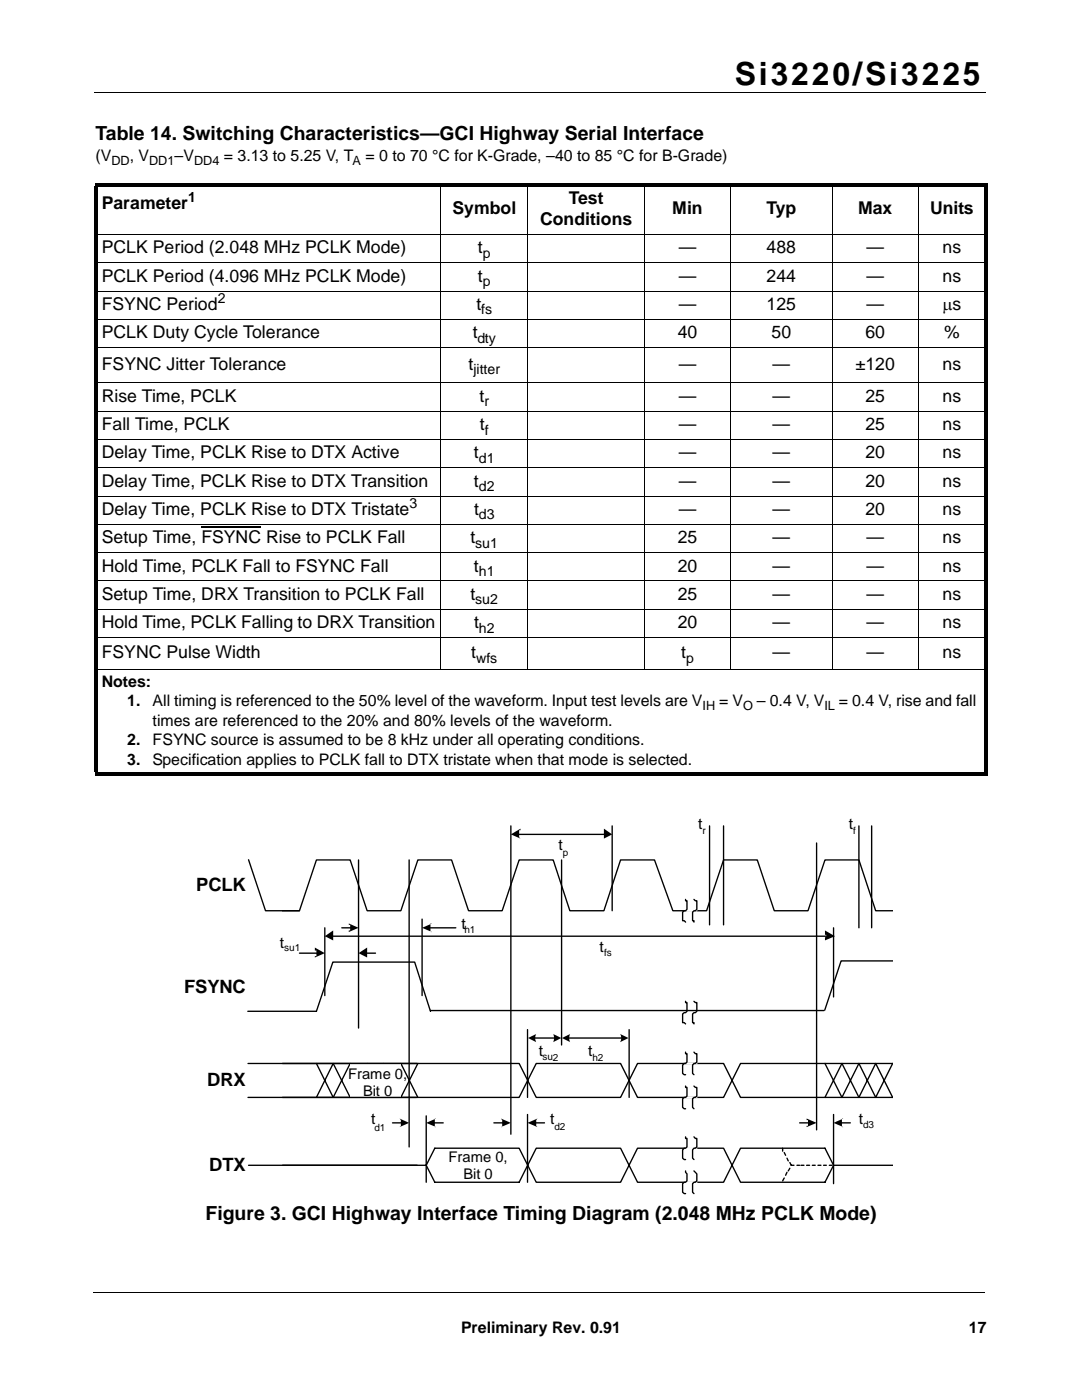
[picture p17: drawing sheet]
<svg xmlns="http://www.w3.org/2000/svg" width="216mm" height="279mm" viewBox="0 0 216 279" stroke-linecap="round" stroke-linejoin="round" font-family="sans-serif">
<defs><g id="words">
<text font-size="6.3" x="146.6" y="16.9">Si3220/Si3225</text>
<g font-size="3.9">
<text x="19" y="28">Table 14. Switching Characteristics—GCI Highway Serial Interface</text>
<text x="41" y="243.6">Figure 3. GCI Highway Interface Timing Diagram (2.048 MHz PCLK Mode)</text>
</g>
<g font-size="3.7">
<text x="39.2" y="177.8">PCLK</text>
<text x="36.8" y="198.1">FSYNC</text>
<text x="41.4" y="216.7">DRX</text>
<text x="41.8" y="233.7">DTX</text>
</g>
<g font-size="3.5">
<text x="20.3" y="41.6">Parameter</text>
<text x="113.5" y="40.7">Test</text>
<text x="90.3" y="42.8">Symbol</text>
<text x="107.8" y="44.9">Conditions</text>
<text x="134.2" y="42.8">Min</text>
<text x="152.9" y="42.8">Typ</text>
<text x="171.2" y="42.8">Max</text>
<text x="185.6" y="42.8">Units</text>
<text x="20.3" y="50.5">PCLK Period (2.048 MHz PCLK Mode)</text>
<text x="95.4" y="50.5">t</text>
<text x="135.4" y="50.5">—</text>
<text x="153" y="50.5">488</text>
<text x="172.9" y="50.5">—</text>
<text x="188.1" y="50.5">ns</text>
<text x="20.3" y="56.2">PCLK Period (4.096 MHz PCLK Mode)</text>
<text x="95.4" y="56.2">t</text>
<text x="135.4" y="56.2">—</text>
<text x="153" y="56.2">244</text>
<text x="172.9" y="56.2">—</text>
<text x="188.1" y="56.2">ns</text>
<text x="20.3" y="61.8">FSYNC Period</text>
<text x="95.1" y="61.8">t</text>
<text x="135.4" y="61.8">—</text>
<text x="153" y="61.8">125</text>
<text x="172.9" y="61.8">—</text>
<text x="188" y="61.8">µs</text>
<text x="20.3" y="67.5">PCLK Duty Cycle Tolerance</text>
<text x="94.3" y="67.5">t</text>
<text x="135.2" y="67.5">40</text>
<text x="153.9" y="67.5">50</text>
<text x="172.7" y="67.5">60</text>
<text x="188.4" y="67.5">%</text>
<text x="20.3" y="73.8">FSYNC Jitter Tolerance</text>
<text x="93.5" y="73.8">t</text>
<text x="135.4" y="73.8">—</text>
<text x="154.2" y="73.8">—</text>
<text x="170.7" y="73.8">±120</text>
<text x="188.1" y="73.8">ns</text>
<text x="20.3" y="80.2">Rise Time, PCLK</text>
<text x="95.7" y="80.2">t</text>
<text x="135.4" y="80.2">—</text>
<text x="154.2" y="80.2">—</text>
<text x="172.7" y="80.2">25</text>
<text x="188.1" y="80.2">ns</text>
<text x="20.3" y="85.8">Fall Time, PCLK</text>
<text x="95.8" y="85.8">t</text>
<text x="135.4" y="85.8">—</text>
<text x="154.2" y="85.8">—</text>
<text x="172.7" y="85.8">25</text>
<text x="188.1" y="85.8">ns</text>
<text x="20.3" y="91.5">Delay Time, PCLK Rise to DTX Active</text>
<text x="94.6" y="91.5">t</text>
<text x="135.4" y="91.5">—</text>
<text x="154.2" y="91.5">—</text>
<text x="172.7" y="91.5">20</text>
<text x="188.1" y="91.5">ns</text>
<text x="20.3" y="97.1">Delay Time, PCLK Rise to DTX Transition</text>
<text x="94.6" y="97.1">t</text>
<text x="135.4" y="97.1">—</text>
<text x="154.2" y="97.1">—</text>
<text x="172.7" y="97.1">20</text>
<text x="188.1" y="97.1">ns</text>
<text x="20.3" y="102.8">Delay Time, PCLK Rise to DTX Tristate</text>
<text x="94.6" y="102.8">t</text>
<text x="135.4" y="102.8">—</text>
<text x="154.2" y="102.8">—</text>
<text x="172.7" y="102.8">20</text>
<text x="188.1" y="102.8">ns</text>
<text x="20.3" y="108.4">Setup Time, FSYNC Rise to PCLK Fall</text>
<text x="93.9" y="108.4">t</text>
<text x="135.2" y="108.4">25</text>
<text x="154.2" y="108.4">—</text>
<text x="172.9" y="108.4">—</text>
<text x="188.1" y="108.4">ns</text>
<text x="20.3" y="114.1">Hold Time, PCLK Fall to FSYNC Fall</text>
<text x="20.3" y="119.7">Setup Time, DRX Transition to PCLK Fall</text>
<text x="93.9" y="119.7">t</text>
<text x="94.5" y="114.1">t</text>
<text x="135.2" y="114.1">20</text>
<text x="135.2" y="119.7">25</text>
<text x="154.2" y="114.1">—</text>
<text x="154.2" y="119.7">—</text>
<text x="172.9" y="114.1">—</text>
<text x="172.9" y="119.7">—</text>
<text x="188.1" y="114.1">ns</text>
<text x="188.1" y="119.7">ns</text>
<text x="20.3" y="125.3">Hold Time, PCLK Falling to DRX Transition</text>
<text x="94.6" y="125.3">t</text>
<text x="135.2" y="125.3">20</text>
<text x="154.2" y="125.3">—</text>
<text x="172.9" y="125.3">—</text>
<text x="188.1" y="125.3">ns</text>
<text x="20.3" y="131.3">FSYNC Pulse Width</text>
<text x="94" y="131.3">t</text>
<text x="135.9" y="131.3">t</text>
<text x="154.2" y="131.3">—</text>
<text x="172.9" y="131.3">—</text>
<text x="188.1" y="131.3">ns</text>
</g>
<g font-size="3.2">
<text x="19" y="32.1">(V</text>
<text x="25.9" y="32.1">, V</text>
<text x="34.8" y="32.1">–V</text>
<text x="44.7" y="32.1">= 3.13 to 5.25 V, T</text>
<text x="72.9" y="32.1">= 0 to 70 °C for K-Grade, –40 to 85 °C for B-Grade)</text>
<text x="20.3" y="137.1">Notes:</text>
<text x="25.4" y="141">1.</text>
<text x="30.5" y="141">All timing is referenced to the 50% level of the waveform. Input test levels are V</text>
<text x="143.5" y="141">= V</text>
<text x="151" y="141">– 0.4 V, V</text>
<text x="167.4" y="141">= 0.4 V, rise and fall</text>
<text x="25.4" y="148.8">2.</text>
<text x="30.5" y="144.9">times are referenced to the 20% and 80% levels of the waveform.</text>
<text x="30.5" y="148.8">FSYNC source is assumed to be 8 kHz under all operating conditions.</text>
<text x="25.4" y="152.6">3.</text>
<text x="30.5" y="152.6">Specification applies to PCLK fall to DTX tristate when that mode is selected.</text>
<text x="92" y="266">Preliminary Rev. 0.91</text>
<text x="193.3" y="266">17</text>
</g>
<g font-size="3.1">
<text x="139.3" y="165.4">t</text>
<text x="169.4" y="165.4">t</text>
<text x="111.5" y="169.6">t</text>
<text x="92.1" y="185.4">t</text>
<text x="55.8" y="189.1">t</text>
<text x="119.6" y="189.9">t</text>
<text x="107.5" y="210.7">t</text>
<text x="117.4" y="210.8">t</text>
<text x="74.1" y="224.4">t</text>
<text x="109.8" y="224.4">t</text>
<text x="171.4" y="224.4">t</text>
</g>
<g font-size="2.9">
<text x="69.4" y="215.3">Frame 0,</text>
<text x="72.4" y="218.8">Bit 0</text>
<text x="89.5" y="231.8">Frame 0,</text>
<text x="92.5" y="235.4">Bit 0</text>
</g>
<g font-size="2.8">
<text x="37.5" y="40.2">1</text>
<text x="96.4" y="51.4">p</text>
<text x="96.4" y="57.1">p</text>
<text x="43.4" y="60.4">2</text>
<text x="96" y="62.7">fs</text>
<text x="95.2" y="68.4">dty</text>
<text x="94.5" y="74.7">jitter</text>
<text x="96.7" y="81.1">r</text>
<text x="96.7" y="86.7">f</text>
<text x="95.5" y="92.4">d1</text>
<text x="81.7" y="101.4">3</text>
<text x="95.5" y="98">d2</text>
<text x="95.5" y="103.7">d3</text>
<text x="94.8" y="109.3">su1</text>
<text x="95.6" y="114.9">h1</text>
<text x="94.8" y="120.6">su2</text>
<text x="95.6" y="126.2">h2</text>
<text x="95" y="132.2">wfs</text>
<text x="136.9" y="132.2">p</text>
</g>
<g font-size="2.5">
<text x="22.2" y="32.9">DD</text>
<text x="29.8" y="32.9">DD1</text>
<text x="38.7" y="32.9">DD4</text>
<text x="70.4" y="32.9">A</text>
<text x="140.2" y="141.8">IH</text>
<text x="148.3" y="141.8">O</text>
<text x="164.5" y="141.8">IL</text>
</g>
<g font-size="2">
<text x="140.2" y="166.5">r</text>
<text x="170.3" y="166.5">f</text>
<text x="112.3" y="170.8">p</text>
<text x="56.7" y="189.7">su1</text>
<text x="92.7" y="186.3">h1</text>
<text x="120.5" y="190.8">fs</text>
<text x="108.2" y="211.6">su2</text>
<text x="118.2" y="211.7">h2</text>
<text x="74.7" y="225.7">d1</text>
<text x="110.6" y="225.5">d2</text>
<text x="172.2" y="225.2">d3</text>
</g>
</g></defs>
<path d="M18.8 18.4h177.8M18.6 257.9h177.8" fill="none" stroke="#000" stroke-width=".2"/>
<path d="M19.1 259.4h38.1v14.5h-38.1z" fill="#fff"/>
<path d="M40.2 105.1h11.9" fill="none" stroke="#000" stroke-width=".25"/>
<path d="M18.9 37.3h.7v116.8h-.7zM18.9 36.6h178.1v.7h-178.1zM196.3 37.3h.7v116.8h-.7zM18.9 154.1h178.1v.6h-178.1z" fill="#000"/>
<g fill="none" stroke="#000" stroke-width=".2">
<path d="M87.9 36.6v97.1M105.3 36.6v97.1M128.6 36.6v97.1M145.8 36.6v97.1M166.1 36.6v97.1M183.2 36.6v97.1M18.9 46.8h178.1M18.9 52.4h178.1M18.9 58.1h178.1M18.9 63.7h178.1M18.9 69.4h178.1M18.9 76.4h178.1"/>
<path d="M18.9 82.1h178.1M18.9 87.7h178.1M18.9 93.4h178.1M18.9 99h178.1M18.9 104.6h178.1M18.9 110.3h178.1M18.9 115.9h178.1M18.9 121.6h178.1M18.9 127.2h178.1M18.9 133.6h178.1"/>
</g>
<path d="M35.9 161.8h144.2v77h-144.2z" fill="#fff"/>
<g fill="none" stroke="#000" stroke-width=".27">
<path d="M49.6 171.6l3.4 10.2h6.8M71.5 171.6v33.6M81.6 171.6v57.3M101.9 164.8v61.6M103.3 166.5h17.5M112.1 171.6v37M122.2 164.8v17M136.8 179.5v.3h.3v1.7l-.9 .5v1.7h.3l.3 .3M138.5 179.5l.2 .3h.3v1.7l-.8 .5v1.7h.3v.3M141.6 164.8v19.8M144.4 164.8v19.8M162.9 168.2v57.3"/>
<path d="M171.4 164.8v20.4M173.9 164.8v20.4M56.4 181.8h3.4l3.3-10.2h6.8l3.4 10.2h6.7l3.4-10.2h6.7l3.4 10.2h6.7l3.4-10.2h6.8l3.3 10.2h6.8l3.3-10.2h6.8l3.7 10.2h6.7l3.4-10.2h6.7l3.4 10.2h6.7l3.4-10.2h6.8l3.3 10.2h5.5M59.8 190.2h3.6M64.8 185.2v13.5M66.2 186.8h98.7M68.2 185.2h1.9M72.9 190.2h2M84.2 183.4v15.3M85.6 185.2h5.4M136.8 199.8v.3h.3v1.7l-.9 .6v1.7h.3l.3 .2M138.5 199.8l.2 .3h.3v1.7l-.8 .6v1.7h.3v.2"/>
<path d="M166.3 185.2v13.8M180.2 191.8h-12.4l-3.2 9.8M49.4 201.8h13.6M56.4 212.2h47.2l3.4 6.8h16.8l3.4-6.8h17.2l3.4 6.8h32.4M63.1 212.2l3.4 6.8 3.4-6.8 3.4 6.8 3.3-6.8 3.4 6.8 3.4-6.8M63.1 219l3.4-6.8 3.4 6.8 3.4-6.8 3.3 6.8 3.4-6.8 3.4 6.8M63.1 201.8l3.3-9.8h16.3l3.2 9.8M85.9 201.7h78.5M105.3 205.5v13.5M106.6 207.2h4.2M113.3 207.2h10.8M125.5 205.5v13.5"/>
<path d="M136.8 210v.3h.3v1.7l-.9 .6v1.6l.3 .3h.3M136.8 216.7v.3h.3v1.8l-.9 .5v1.7l.3 .3h.3M138.5 210l.2 .3h.3v1.7l-.3 .2h-.2l-.3 .4v1.6l.3 .3M138.5 216.7l.2 .3h.3v1.8l-.8 .5v1.7l.3 .3M164.6 212.2l3.4 6.8 3.4-6.8 3.3 6.8 3.4-6.8M164.6 219l3.4-6.8 3.4 6.8 3.3-6.8 3.4 6.8M180.2 212.2h-32.4l-3.4 6.8h-17.2l-3.4-6.8h-16.8l-3.4 6.8h-47.2M56.4 232.6h28.6M78.3 224.1h1.9M85 222.7v13.2M86.4 224.1h2M86.8 229.2h16.8l3.4 6.7h16.8l3.4-6.7h17.2l3.4 6.7h16.8l1.7-3.3-1.7-3.4h-16.8l-3.4 6.7h-17.2l-3.4-6.7h-16.8l-3.4 6.7h-16.8l-1.8-3.3z"/>
<path d="M98.6 224.1h1.9M105.3 222.4v13.5M106.7 224.1h1.9M136.8 226.9v.3h.3v1.7l-.9 .6v1.6l.3 .3h.3M136.8 233.7v.3l.3 .3v1.4l-.9 .5v1.7l.3 .3h.3M138.5 226.9l.2 .3h.3v1.7l-.3 .3h-.2l-.3 .3v1.6l.3 .3M138.5 233.7l.5 .6v1.4l-.8 .5v1.7l.3 .3M156.2 229.2v.5M156.5 230l.3 .6M156.5 235.1l-.3 .6M157 231.1l.3 .6M157 234l-.2 .5"/>
<path d="M157.6 232l.3 .6h.5M157.6 233.2l-.3 .5M159 232.6h.6M159.6 224.1h1.9M159.8 232.6h.6M161 232.6h.5M162.1 232.6h.6M163.2 232.6h.6M164.3 232.6h.6M165.5 232.6h.5M166.3 232.6h13.9M166.3 222.4v13.8"/>
<path d="M167.7 224.1h2"/>
</g>
<g fill="#000">
<path d="M101.9 166.5l2-1.1v.3h-.3v1.4l.3 .3zM120.5 165.4l1.7 1.1-1.7 .9zM62.8 189.1l2 1.1-2 .9v-.3h.3v-1.1h-.3zM64.8 186.8l1.7-1.1v2zM71.5 190.2l1.8-1.1v2zM69.6 184.3l1.9 .9-1.9 .8v-.3h.3v-1.1h-.3zM84.2 185.2l2-.9h-.3v1.7h.3zM164.6 185.7l2 1.1-2 .9v-.6l.3-.3v-.2h-.3zM105.4 207.2l1.6-.8-.2 .4v.7l.2 .5zM110.4 206.4l1.6 .8-1.6 .8 .2-.6zM112.1 207.2l1.7-.8-.2 .5 .2 1.1zM123.7 206.4l1.7 .8-1.7 .8 .3-.8z"/>
<path d="M79.7 223.2l1.9 .9-1.9 .8 .3-.2v-1.2zM85 224.1l2-.9h-.2v1.7h.2zM99.9 223.2l2 .9-2 .8h.3v-1.4zM105.3 224.1l2-.9-.3 .3v1.2l.3 .2zM161 223.2l1.9 .9-1.9 .8v-.2h.2v-1.2h-.2zM166.3 224.1l2-.9h-.3v1.7h.3z"/>
</g>
<path d="M136.8 181.8h2.2M136.8 202.1h2.2M136.8 212.2h2.2M136.8 219h2.2M164.6 202.1h15.6M136.8 229.2h2.2M136.8 235.9h2.2" fill="none" stroke="#fff" stroke-width=".27"/>
<path d="M69.9 212.2h10.1v6.8h-10.1z" fill="#fff"/>
<path d="M49.5 212.2h33.7M49.5 219h33.7M49.6 232.6h33.6" fill="none" stroke="#000" stroke-width=".27"/>
<path d="M178.2 162.1h1.9v76.4h-1.9z" fill="#fff"/>
<use href="#words"/>
</svg>
